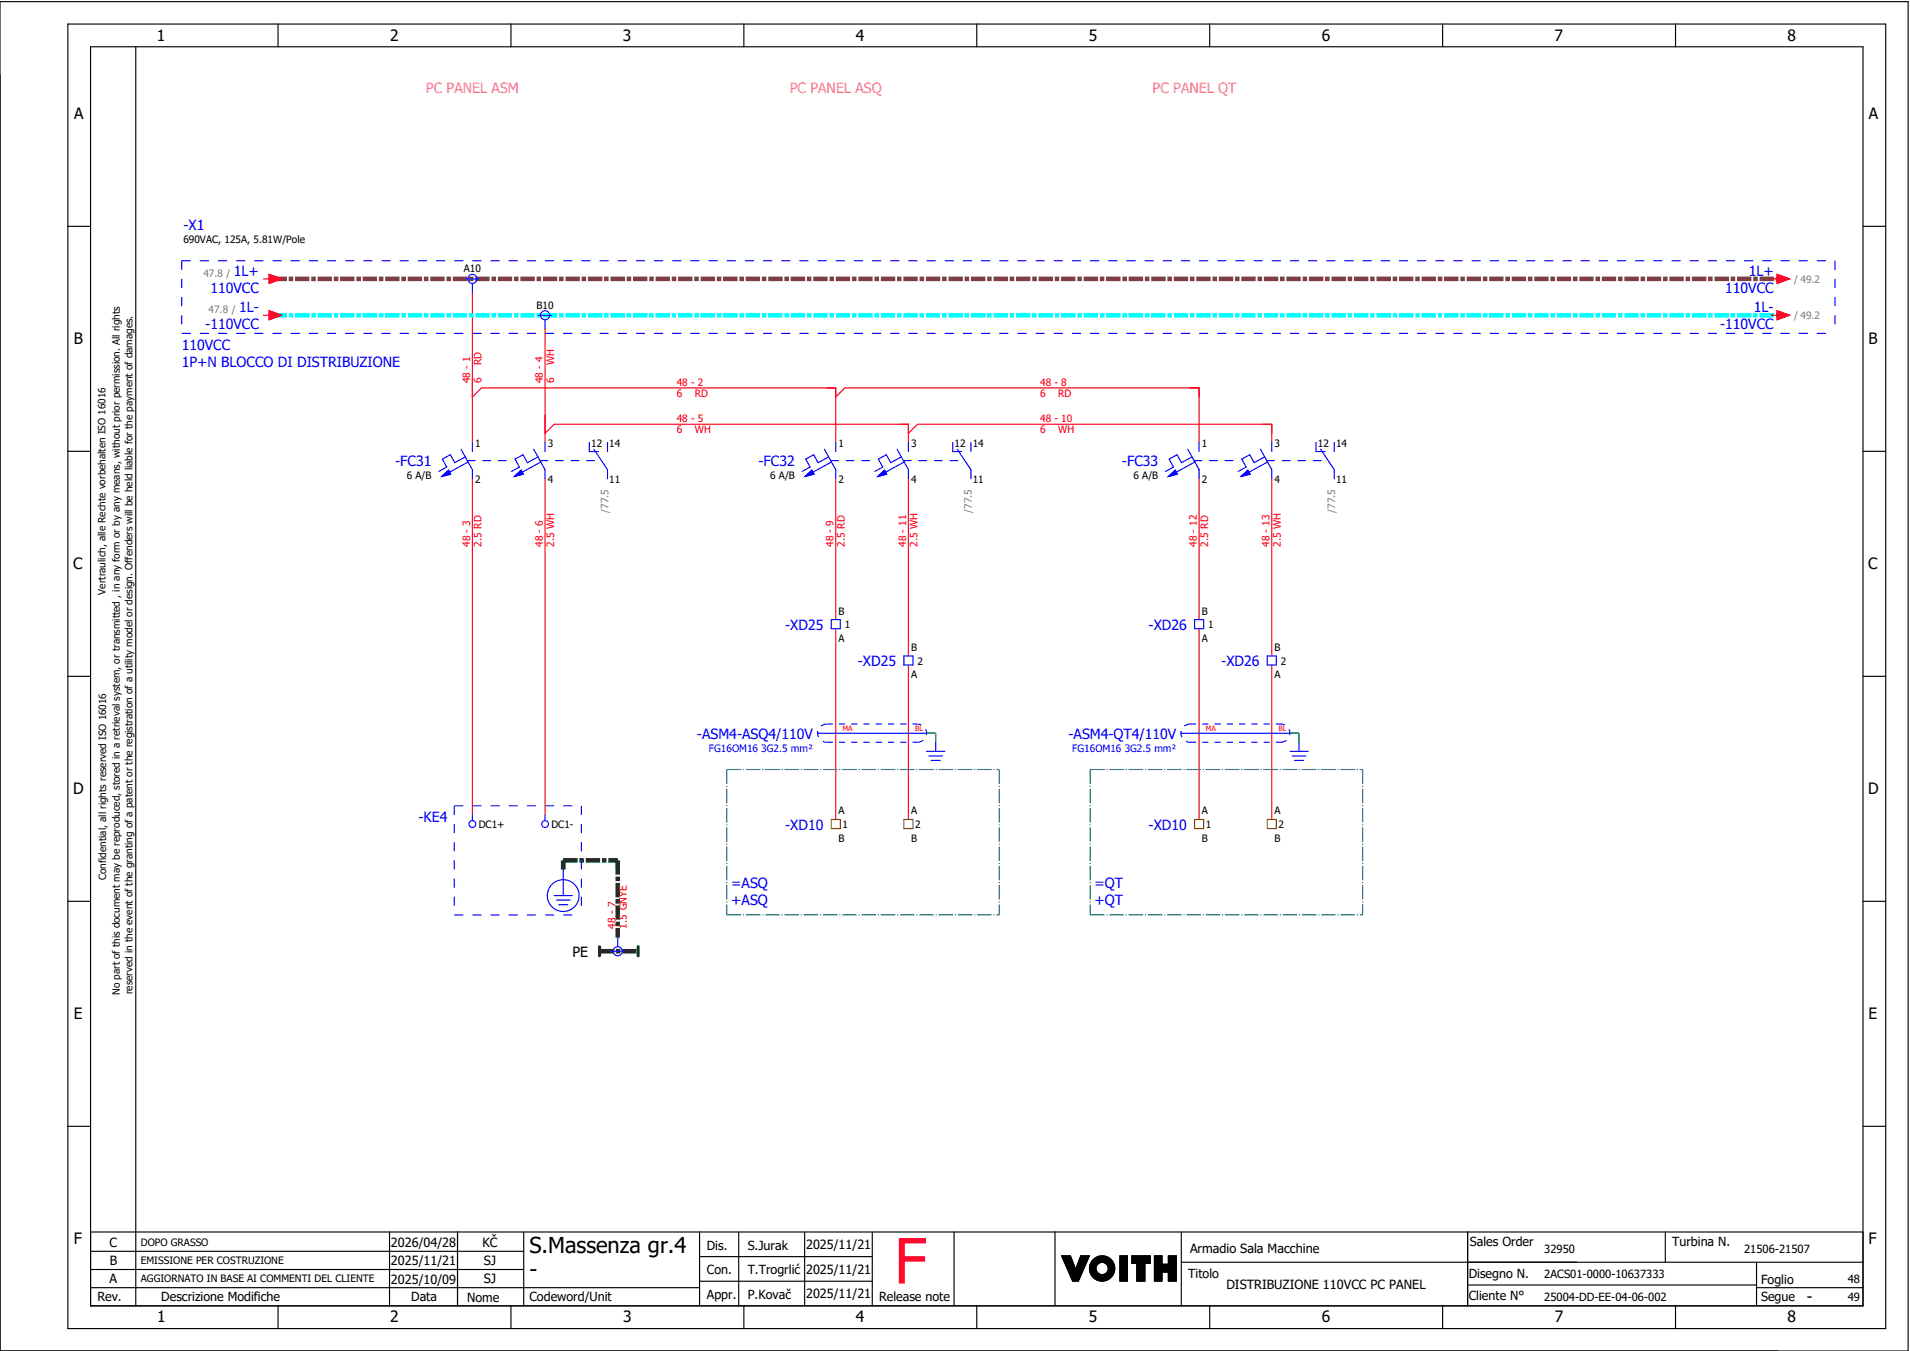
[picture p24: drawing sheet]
<svg xmlns="http://www.w3.org/2000/svg" width="421mm" height="297mm" viewBox="0 0 421 297" stroke-linecap="round" stroke-linejoin="round" font-family="sans-serif">
<defs><g id="words">
<text font-size="13.8" fill="#f00" x="196.9" y="282.5">F</text>
<g font-size="4.8">
<text x="116.6" y="275.8">S.Massenza gr.4</text>
<text x="116.6" y="281.1">-</text>
</g>
<g font-size="3.4">
<text x="34.5" y="9">1</text>
<text x="85.9" y="9">2</text>
<text x="137.1" y="9">3</text>
<text x="188.4" y="9">4</text>
<text x="239.7" y="9">5</text>
<text x="291" y="9">6</text>
<text x="342.3" y="9">7</text>
<text x="393.5" y="9">8</text>
<text x="16.3" y="26.2">A</text>
<text x="411.5" y="26.2">A</text>
<text x="16.2" y="75.8">B</text>
<text x="411.4" y="75.8">B</text>
<text x="16.1" y="125.3">C</text>
<text x="411.3" y="125.3">C</text>
<text x="16.1" y="174.8">D</text>
<text x="411.3" y="174.8">D</text>
<text x="16.2" y="224.4">E</text>
<text x="411.4" y="224.4">E</text>
<text x="16.2" y="273.9">F</text>
<text x="411.4" y="273.9">F</text>
<text x="397.8" y="286.6">-</text>
<text x="34.6" y="291">1</text>
<text x="85.9" y="291">2</text>
<text x="137.2" y="291">3</text>
<text x="188.4" y="291">4</text>
<text x="239.7" y="291">5</text>
<text x="291" y="291">6</text>
<text x="342.3" y="291">7</text>
<text x="393.6" y="291">8</text>
</g>
<g font-size="3.1" fill="#f0f">
<text x="93.8" y="20.5">PC PANEL ASM</text>
<text x="173.9" y="20.5">PC PANEL ASQ</text>
<text x="253.8" y="20.5">PC PANEL QT</text>
</g>
<g font-size="3.1" fill="#00f">
<text x="40.4" y="50.6">-X1</text>
<text x="46.3" y="64.5">110VCC</text>
<text x="51.5" y="60.8">1L+</text>
<text x="379.8" y="64.5">110VCC</text>
<text x="385" y="60.8">1L+</text>
<text x="52.6" y="68.8">1L-</text>
<text x="386.1" y="68.8">1L-</text>
<text x="40" y="77">110VCC</text>
<text x="45.2" y="72.5">-110VCC</text>
<text x="378.7" y="72.5">-110VCC</text>
<text x="40" y="80.8">1P+N BLOCCO DI DISTRIBUZIONE</text>
<text x="87" y="102.6">-FC31</text>
<text x="167" y="102.6">-FC32</text>
<text x="247" y="102.6">-FC33</text>
<text x="172.9" y="138.6">-XD25</text>
<text x="252.9" y="138.6">-XD26</text>
<text x="188.9" y="146.6">-XD25</text>
<text x="268.9" y="146.6">-XD26</text>
<text x="153.5" y="162.6">-ASM4-ASQ4/110V</text>
<text x="235.2" y="162.6">-ASM4-QT4/110V</text>
<text x="92.1" y="181">-KE4</text>
<text x="172.9" y="182.6">-XD10</text>
<text x="252.9" y="182.6">-XD10</text>
<text x="161" y="195.5">=ASQ</text>
<text x="241" y="195.5">=QT</text>
<text x="161" y="199.3">+ASQ</text>
<text x="241" y="199.3">+QT</text>
</g>
<text font-size="3.1" x="126" y="210.6">PE</text>
<g font-size="2.8">
<text x="24.1" y="274.4">C</text>
<text x="86.1" y="274.4">2026/04/28</text>
<text x="106.2" y="274.4">KČ</text>
<text x="155.6" y="275.1">Dis.</text>
<text x="164.6" y="275.1">S.Jurak</text>
<text x="177.5" y="275">2025/11/21</text>
<text x="262" y="275.8">Armadio Sala Macchine</text>
<text x="323.6" y="274.3">Sales Order</text>
<text x="368.1" y="274.2">Turbina N.</text>
<text x="24.2" y="278.6">B</text>
<text x="86.1" y="278.6">2025/11/21</text>
<text x="106.5" y="278.6">SJ</text>
<text x="155.6" y="280.5">Con.</text>
<text x="164.6" y="280.5">T.Trogrlić</text>
<text x="177.5" y="280.4">2025/11/21</text>
<text x="261.6" y="281.3">Titolo</text>
<text x="323.4" y="281.2">Disegno N.</text>
<text x="21.4" y="286.5">Rev.</text>
<text x="24.1" y="282.5">A</text>
<text x="35.5" y="286.4">Descrizione Modifiche</text>
<text x="86.1" y="282.6">2025/10/09</text>
<text x="90.5" y="286.5">Data</text>
<text x="102.8" y="286.5">Nome</text>
<text x="106.5" y="282.5">SJ</text>
<text x="116.6" y="286.3">Codeword/Unit</text>
<text x="155.6" y="286">Appr.</text>
<text x="164.6" y="285.9">P.Kovač</text>
<text x="177.5" y="285.8">2025/11/21</text>
<text x="193.5" y="286.5">Release note</text>
<text x="270" y="283.8">DISTRIBUZIONE 110VCC PC PANEL</text>
<text x="323.4" y="286.2">Cliente N°</text>
<text x="387.7" y="286.5">Segue</text>
<text x="387.7" y="282.6">Foglio</text>
</g>
<g font-size="2.5">
<text x="340" y="275.9">32950</text>
<text x="384" y="275.9">21506-21507</text>
<text x="340" y="281.4">2ACS01-0000-10637333</text>
<text x="340" y="286.4">25004-DD-EE-04-06-002</text>
<text x="406.8" y="282.4">48</text>
<text x="406.8" y="286.4">49</text>
</g>
<g font-size="2.2">
<text x="40.4" y="53.5">690VAC, 125A, 5.81W/Pole</text>
<text x="102.1" y="59.9">A10</text>
<text x="118.1" y="67.9">B10</text>
<text x="104.6" y="98.3">1</text>
<text x="120.6" y="98.3">3</text>
<text x="130.1" y="98.3">12</text>
<text x="134.2" y="98.3">14</text>
<text x="184.6" y="98.3">1</text>
<text x="200.6" y="98.3">3</text>
<text x="210.2" y="98.3">12</text>
<text x="214.1" y="98.3">14</text>
<text x="264.6" y="98.3">1</text>
<text x="280.6" y="98.3">3</text>
<text x="290.1" y="98.3">12</text>
<text x="294.1" y="98.3">14</text>
<text x="89.6" y="105.5">6 A/B</text>
<text x="104.6" y="106.2">2</text>
<text x="120.6" y="106.2">4</text>
<text x="134.2" y="106.2">11</text>
<text x="169.6" y="105.5">6 A/B</text>
<text x="184.6" y="106.2">2</text>
<text x="200.6" y="106.2">4</text>
<text x="214.1" y="106.2">11</text>
<text x="249.6" y="105.5">6 A/B</text>
<text x="264.6" y="106.2">2</text>
<text x="280.6" y="106.2">4</text>
<text x="294.1" y="106.2">11</text>
<text x="23.2" y="130.9" transform="rotate(-90 23.2 130.9)">Vertraulich, alle Rechte vorbehalten ISO 16016</text>
<text x="184.6" y="135.3">B</text>
<text x="264.6" y="135.3">B</text>
<text x="184.6" y="141.2">A</text>
<text x="186" y="138.3">1</text>
<text x="200.6" y="143.3">B</text>
<text x="264.6" y="141.2">A</text>
<text x="266" y="138.3">1</text>
<text x="280.6" y="143.3">B</text>
<text x="200.6" y="149.2">A</text>
<text x="202" y="146.3">2</text>
<text x="280.6" y="149.2">A</text>
<text x="282" y="146.3">2</text>
<text x="184.6" y="179.2">A</text>
<text x="200.6" y="179.2">A</text>
<text x="264.6" y="179.2">A</text>
<text x="280.6" y="179.2">A</text>
<text x="105.4" y="182.3">DC1+</text>
<text x="121.4" y="182.3">DC1-</text>
<text x="184.6" y="185.4">B</text>
<text x="185.5" y="182.3">1</text>
<text x="200.6" y="185.4">B</text>
<text x="201.5" y="182.3">2</text>
<text x="264.6" y="185.4">B</text>
<text x="265.5" y="182.3">1</text>
<text x="280.6" y="185.4">B</text>
<text x="281.5" y="182.3">2</text>
<text x="23.4" y="193.7" transform="rotate(-90 23.4 193.7)">Confidential, all rights reserved ISO 16016</text>
<text x="26.4" y="219" transform="rotate(-90 26.4 219)">No part of this document may be reproduced, stored in a retrieval system, or transmitted , in any form or by any means, without prior permission. All rights</text>
<text x="29.2" y="218.9" transform="rotate(-90 29.2 218.9)">reserved in the event of the granting of a patent or the registration of a utility model or design. Offenders will be held liable for the payment of damages.</text>
<text x="31" y="274.2">DOPO GRASSO</text>
<text x="31" y="278.3">EMISSIONE PER COSTRUZIONE</text>
<text x="31" y="282.3">AGGIORNATO IN BASE AI COMMENTI DEL CLIENTE</text>
</g>
<g font-size="2.2" fill="#7ca552">
<text x="44.8" y="60.9">47.8 /</text>
<text x="395" y="62.3">/ 49.2</text>
<text x="45.9" y="68.9">47.8 /</text>
<text x="395" y="70.3">/ 49.2</text>
<text x="133.9" y="112.9" transform="rotate(-90 133.9 112.9)">/77.5</text>
<text x="213.9" y="112.9" transform="rotate(-90 213.9 112.9)">/77.5</text>
<text x="293.9" y="112.9" transform="rotate(-90 293.9 112.9)">/77.5</text>
</g>
<g font-size="2.2" fill="#f00">
<text x="106" y="80.4" transform="rotate(-90 106 80.4)">RD</text>
<text x="122" y="80.4" transform="rotate(-90 122 80.4)">WH</text>
<text x="103.5" y="84.4" transform="rotate(-90 103.5 84.4)">48 - 1</text>
<text x="106" y="84.4" transform="rotate(-90 106 84.4)">6</text>
<text x="119.5" y="84.4" transform="rotate(-90 119.5 84.4)">48 - 4</text>
<text x="122" y="84.4" transform="rotate(-90 122 84.4)">6</text>
<text x="149" y="84.9">48 - 2</text>
<text x="149" y="87.4">6</text>
<text x="153" y="87.4">RD</text>
<text x="229" y="84.9">48 - 8</text>
<text x="229" y="87.4">6</text>
<text x="233" y="87.4">RD</text>
<text x="149" y="92.9">48 - 5</text>
<text x="149" y="95.4">6</text>
<text x="153" y="95.4">WH</text>
<text x="229" y="92.9">48 - 10</text>
<text x="229" y="95.4">6</text>
<text x="233" y="95.4">WH</text>
<text x="103.5" y="120.4" transform="rotate(-90 103.5 120.4)">48 - 3</text>
<text x="106" y="120.4" transform="rotate(-90 106 120.4)">2.5 RD</text>
<text x="119.5" y="120.4" transform="rotate(-90 119.5 120.4)">48 - 6</text>
<text x="122" y="120.4" transform="rotate(-90 122 120.4)">2.5 WH</text>
<text x="183.5" y="120.4" transform="rotate(-90 183.5 120.4)">48 - 9</text>
<text x="186" y="120.4" transform="rotate(-90 186 120.4)">2.5 RD</text>
<text x="199.5" y="120.4" transform="rotate(-90 199.5 120.4)">48 - 11</text>
<text x="202" y="120.4" transform="rotate(-90 202 120.4)">2.5 WH</text>
<text x="263.5" y="120.4" transform="rotate(-90 263.5 120.4)">48 - 12</text>
<text x="266" y="120.4" transform="rotate(-90 266 120.4)">2.5 RD</text>
<text x="279.5" y="120.4" transform="rotate(-90 279.5 120.4)">48 - 13</text>
<text x="282" y="120.4" transform="rotate(-90 282 120.4)">2.5 WH</text>
<text x="135.5" y="204.4" transform="rotate(-90 135.5 204.4)">48 - 7</text>
<text x="138" y="204.4" transform="rotate(-90 138 204.4)">1.5 GNYE</text>
</g>
<g font-size="2.2" fill="#00f">
<text x="156.1" y="165.5">FG16OM16 3G2.5 mm²</text>
<text x="236.1" y="165.5">FG16OM16 3G2.5 mm²</text>
</g>
<g font-size="1.6" fill="#f00">
<text x="185.5" y="160.9">MA</text>
<text x="201.5" y="160.9">BL</text>
<text x="265.5" y="160.9">MA</text>
<text x="281.5" y="160.9">BL</text>
</g>
</g></defs>
<g fill="none" stroke="#000" stroke-width=".25">
<path d="M0 .4h420.1v297h-420.1zM14.9 5.3h400.3v287.2h-400.3zM19.9 10.3h390.3v277.2h-390.3zM29.9 10.4v277.1M61.2 5.3v5M112.5 5.3v5M163.8 5.3v5M215.1 5.3v5M266.3 5.3v5M317.6 5.3v5M368.9 5.3v5M14.9 49.8h5"/>
<path d="M410.2 49.8h5M14.9 99.3h5M410.2 99.3h5M14.9 148.9h5M410.2 148.9h5M14.9 198.4h5M410.2 198.4h5M14.9 247.9h5M410.2 247.9h5M19.9 271.2h390.3M19.9 279.5h95.4M19.9 275.4h95.4"/>
<path d="M85.8 271.2v16.3M100.7 271.2v16.3M115.3 271.2v16.3M154 271.2v16.3M154 276.6h38M162.6 271.2v16.3M177.2 271.2v16.3M192 271.2v16.3M210.1 271.2v16.3M232.3 271.1v16.3M233.7 276.4h2M233.7 276.4l2.5 5.6"/>
<path d="M233.8 276.4l-.1 .1M233.9 276.4l-.1 .2M234.1 276.4l-.3 .3M234.2 276.4l-.3 .4M234.4 276.4l-.5 .5M234.5 276.4l-.5 .6M234.7 276.4l-.7 .7M234.8 276.4l-.7 .8M235 276.4l-.9 .9M235.1 276.4l-.9 1M235.3 276.4l-1.1 1.1M235.4 276.4l-1.2 1.2"/>
<path d="M235.6 276.4l-1.3 1.3M235.7 276.4l1.1 3 1.1-3h1.9l-2.4 5.6h-1.2M235.7 276.5l-1.4 1.3M235.7 276.6l-1.3 1.3M235.8 276.7l-1.4 1.3M235.8 276.8l-1.3 1.3M235.9 276.9l-1.4 1.4M235.9 277l-1.3 1.4M235.9 277.1l-1.3 1.4M236 277.3l-1.3 1.3M236 277.4l-1.3 1.3M236.1 277.5l-1.3 1.3"/>
<path d="M236.1 277.6l-1.3 1.3M236.1 277.7l-1.3 1.3M236.2 277.8l-1.3 1.3M236.2 277.9l-1.3 1.3M236.3 278l-1.3 1.3M236.3 278.1l-1.3 1.3M236.3 278.2l-1.2 1.3M236.4 278.3l-1.3 1.3M236.4 278.4l-1.2 1.3M236.5 278.6l-1.3 1.2M236.5 278.7l-1.2 1.2M236.6 278.8l-1.3 1.2"/>
<path d="M236.6 278.9l-1.3 1.2M236.6 279l-1.2 1.2M236.7 279.1l-1.3 1.2M236.7 279.2l-1.2 1.3M236.8 279.3l-1.3 1.3M238 276.4l-.1 .1M238.1 276.4l-.3 .4M238.3 276.4l-.6 .6M238.4 279.8l-2.2 2.2M238.4 276.4l-.8 .8M238.5 279.5l-2.4 2.4M238.6 276.4l-1.1 1.1"/>
<path d="M238.6 279.3l-2.5 2.5M238.7 279l-2.7 2.7M238.7 276.4l-1.2 1.3M238.8 278.7l-2.8 2.9M238.9 276.4l-1.5 1.6M239 278.5l-3.1 3M239 276.4l-1.7 1.8M239.1 278.2l-3.2 3.2M239.2 276.4l-2 2.1M239.2 277.9l-3.4 3.4M239.3 277.7l-3.5 3.5M239.3 276.4l-2.2 2.3"/>
<path d="M239.4 277.4l-3.6 3.7M239.5 276.4l-2.5 2.5M239.5 277.1l-3.8 3.9M239.6 276.4l-2.7 2.8M239.7 276.9l-4 4M239.8 276.6l-4.2 4.2M239.8 276.4l-4.2 4.3M241.1 276.9l-.8 .8M241.3 279.3l-1.2 1.1M241.3 279.1l-1.2 1.2M241.3 279.4l-1.1 1.1M241.3 278.9l-1.3 1.3"/>
<path d="M241.3 279.5l-1.1 1.1M241.4 279.7l-1.1 1M241.4 278.7l-1.4 1.4M241.4 279.8l-1 1M241.4 276.7l-1.3 1.3M241.5 279.9l-1.1 1M241.5 280l-1 1M241.7 276.6l-1.7 1.7M241.9 276.5l-1.9 2M242.1 276.5l-2.2 2.2M242.3 276.5l-2.4 2.4M242.5 276.4l-2.6 2.6"/>
<path d="M242.6 276.4l-2.7 2.8M242.8 276.4l-2.9 3M242.9 276.5l-3 3M243 276.5l-3.1 3.1M243.2 276.5l-3.3 3.3M243.3 276.5l-3.4 3.4M243.4 276.6l-3.4 3.4M243.5 276.6l-1.4 1.4M243.6 276.6l-1.3 1.3M243.7 276.7l-1.2 1.2M243.9 276.7l-1.2 1.2M244 276.8l-1.2 1.1"/>
<path d="M244 276.8l-1.1 1.1M244.1 276.9l-1 1.1M244.2 276.9l-1 1.1M244.3 277l-1 1M244.4 277.1l-1 1M244.5 277.1l-1 1.1M244.6 277.2l-1.1 1M244.6 277.3l-1 1M244.7 277.4l-1 1M244.8 277.4l-1 1.1M244.8 277.5l-1 1.1M244.9 277.6l-1 1.1"/>
<path d="M245 277.7l-1.1 1.1M245 277.8l-1.1 1.1M245.1 277.9l-1.1 1.1M245.1 278l-1.1 1.1M245.2 278.1l-1.2 1.2M245.2 278.2l-1.2 1.3M245.3 278.3l-1.4 1.4M245.3 278.4l-1.5 1.5M245.3 278.5l-3.4 3.4M245.4 279.9l-2.1 2M245.4 278.7l-3.3 3.3M245.4 279.7l-2.3 2.3"/>
<path d="M245.4 278.8l-3.2 3.2M245.4 278.9l-3.1 3.1M245.4 279.5l-2.5 2.5M245.4 279.1l-2.9 2.9M245.4 279.4l-2.6 2.6M245.4 279.2l-2.8 2.8M246.6 276.4h1.6v5.6h-1.6zM246.6 276.4v.1M246.8 276.4l-.2 .3M246.9 276.4l-.3 .4M247.1 276.4l-.5 .6M247.2 276.4l-.6 .7"/>
<path d="M247.4 276.4l-.8 .9M247.5 276.4l-.9 1M247.7 276.4l-1.1 1.2M247.8 276.4l-1.2 1.3M248 276.4l-1.4 1.5M248.1 276.4l-1.5 1.6M248.2 280l-1.6 1.6M248.2 279.8l-1.6 1.7M248.2 279.7l-1.6 1.6M248.2 279.5l-1.6 1.7M248.2 279.4l-1.6 1.6M248.2 279.2l-1.6 1.7"/>
<path d="M248.2 277.4l-1.6 1.7M248.2 277.3l-1.6 1.6M248.2 277.1l-1.6 1.7M248.2 277l-1.6 1.6M248.2 276.8l-1.6 1.7M248.2 276.7l-1.6 1.6M248.2 276.5l-1.6 1.7M248.2 278l-1.6 1.7M248.2 277.9l-1.6 1.6M248.2 277.7l-1.6 1.7M248.2 277.6l-1.6 1.6M248.2 279.1l-1.6 1.6"/>
<path d="M248.2 278.9l-1.6 1.7M248.2 278.8l-1.6 1.6M248.2 278.6l-1.6 1.7M248.2 278.5l-1.6 1.6M248.2 278.3l-1.6 1.7M248.2 278.2l-1.6 1.6M249.2 276.4v.1M249.4 276.4l-.2 .2M249.5 276.4l-.3 .4M249.7 276.4l-.5 .5M249.8 276.4l-.6 .7M250 276.4l-.8 .8"/>
<path d="M250.1 276.4l-.9 1M250.3 278.1h-1.1v-1.7h4v1.7h-1.1v3.9h-1.8M250.3 278.1v3.9M250.3 276.4l-1.1 1.2M250.4 276.4l-1.2 1.3M250.6 276.4l-1.4 1.5M250.7 276.4l-1.5 1.6M250.9 276.4l-1.7 1.7M251 276.4l-1.6 1.7M251.2 276.4l-1.7 1.7M251.3 276.4l-1.6 1.7M251.5 276.4l-1.7 1.7"/>
<path d="M251.6 276.4l-1.6 1.7M251.8 276.4l-1.7 1.7M251.9 276.4l-1.6 1.7M252.1 279.9l-1.8 1.8M252.1 278.6l-1.8 1.8M252.1 278.4l-1.8 1.8M252.1 278.3l-1.8 1.8M252.1 279.2l-1.8 1.8M252.1 279l-1.8 1.8M252.1 278.9l-1.8 1.8M252.1 278.7l-1.8 1.8M252.1 279.3l-1.8 1.8"/>
<path d="M252.1 279.8l-1.8 1.8M252.1 279.6l-1.8 1.8M252.1 279.5l-1.8 1.8M252.1 276.4l-1.8 1.9M252.2 276.4l-1.9 2M252.4 276.4l-2.1 2.2M252.5 276.4l-2.2 2.3M252.7 276.4l-2.4 2.5M252.8 276.4l-2.5 2.6M253 276.4l-2.7 2.8M253.1 276.4l-2.8 2.9M253.2 277.4l-.7 .7"/>
<path d="M253.2 276.7l-2.9 2.9M253.2 276.5l-2.9 3M253.2 277.3l-.8 .8M253.2 277.1l-1 1M253.2 277l-2.9 2.9M253.2 276.8l-2.9 3M253.2 278l-.1 .1M253.2 277.9l-.2 .2M253.2 277.7l-.4 .4M253.2 277.6l-.5 .5M254.2 276.4v5.6M254.2 276.4h1.6"/>
<path d="M254.2 276.4v.1M254.3 276.4l-.1 .2M254.5 276.4l-.3 .4M254.6 276.4l-.4 .5M254.8 276.4l-.6 .7M254.9 276.4l-.7 .8M255.1 276.4l-.9 1M255.2 276.4l-1 1.1M255.4 276.4l-1.2 1.3M255.5 276.4l-1.3 1.4M255.7 276.4l-1.5 1.6M255.8 277.5l-1.6 1.7"/>
<path d="M255.8 277.4l-1.6 1.6M255.8 277.2l-1.6 1.7M255.8 277.1l-1.6 1.6M255.8 276.9l-1.6 1.7M255.8 276.8l-1.6 1.6M255.8 276.6l-1.6 1.7M255.8 276.5l-1.6 1.6M255.8 276.4v1.9M255.8 278l-1.6 1.6M255.8 277.8l-1.6 1.7M255.8 277.7l-1.6 1.6M255.8 278.3l-1.6 1.6"/>
<path d="M255.8 278.1l-1.6 1.7M255.9 278.3l-1.7 1.8M256.1 278.3l-1.9 1.9M256.2 278.3l-2 2.1M256.4 278.3l-2.2 2.2M256.5 278.3l-2.3 2.4M256.7 278.3l-2.5 2.5M256.8 278.3l-2.6 2.7M257 278.3l-2.8 2.8M257.1 278.3l-2.9 3M257.3 276.4l-.1 .2M257.5 276.4l-.3 .3"/>
<path d="M257.6 276.4l-.4 .5M257.8 276.4l-.6 .6M257.9 276.4l-.7 .8M258.1 276.4l-.9 .9M258.2 276.4l-1 1.1M258.4 276.4l-1.2 1.2M258.5 276.4l-1.3 1.4M258.7 276.4l-1.5 1.5M258.8 276.4l-1.6 1.7M259 276.4h-1.8v1.9h-1.4M259 276.4v5.6h-1.8v-2M259 276.5l-1.8 1.7"/>
<path d="M259 277.5l-2.5 2.5M259 277.4l-2.7 2.6M259 277.1l-3 2.9M259 276.9l-3.1 3.1M259 277.2l-2.8 2.8M259 276.8l-4.8 4.8M259 276.6l-4.8 4.8M259 279l-1.8 1.8M259 278.9l-1.8 1.7M259 278.7l-1.8 1.8M259 278.6l-1.8 1.7M259 278.4l-1.8 1.8"/>
<path d="M259 278.3l-1.8 1.7M259 278.1l-1.9 1.9M259 278l-2.1 2M259 277.8l-2.2 2.2M259 277.7l-2.4 2.3M259 279.3l-1.8 1.8M259 279.2l-1.8 1.7M259 279.9l-1.8 1.8M259 279.8l-1.8 1.7M259 279.6l-1.8 1.8M259 279.5l-1.8 1.7M260.1 271.2v16.3"/>
<path d="M260.1 277.9h150.1M323.1 271.2v16.3M366.6 271.2v6.7M386.7 277.9v9.6M19.9 283.5h134.1M61.2 287.5v5M112.5 287.5v5M154 282h38M163.8 287.5v5M215.1 287.5v5M237.5 281.9l-.1 .1M237.6 281.7l-.4 .3"/>
<path d="M237.7 281.4l-.6 .6M237.8 281.1l-.9 .9M237.9 280.9l-1.1 1.1M238 280.6l-1.4 1.4M238.2 280.3l-1.7 1.7M238.3 280.1l-2 1.9M241.6 280l-1 1.1M241.6 280.1l-1 1M241.7 280.2l-1 1M241.8 280.3l-1 1M241.9 280.3l-1 1.1M242 280.4l-1.1 1"/>
<path d="M242.1 280.4l-1.1 1.1M242.2 280.5l-1.1 1.1M242.3 280.5l-1.1 1.1M242.4 280.6l-1.1 1.1M242.6 280.6l-1.2 1.1M242.7 280.6l-1.2 1.2M242.9 280.6l-1.3 1.2M243.1 280.5l-1.4 1.4M243.3 280.4l-1.5 1.5M245.1 280.6l-1.1 1M245.2 280.3l-1.5 1.5M245.3 280.1l-1.8 1.8"/>
<path d="M248.2 281.6l-.4 .4M248.2 281.5l-.5 .5M248.2 281.9l-.1 .1M248.2 281.8l-.2 .2M248.2 281.3l-.7 .7M248.2 281.2l-.8 .8M248.2 281l-1 1M248.2 280.9l-1.1 1.1M248.2 280.7l-1.3 1.3M248.2 280.6l-1.4 1.4M248.2 280.4l-1.6 1.6M248.2 280.3l-1.6 1.6"/>
<path d="M248.2 280.1l-1.6 1.7M252.1 281.3l-.8 .7M252.1 281.1l-.9 .9M252.1 281l-1.1 1M252.1 280.8l-1.2 1.2M252.1 280.7l-1.4 1.3M252.1 280.5l-1.5 1.5M252.1 280.4l-1.7 1.6M252.1 280.2l-1.8 1.8M252.1 280.1l-1.8 1.8M252.1 281.7l-.3 .3M252.1 281.6l-.5 .4"/>
<path d="M252.1 281.4l-.6 .6M252.1 281.9l-.2 .1M255.8 280v2h-1.6M255.8 280.7l-1.3 1.3M255.8 280.5l-1.5 1.5M255.8 280.1l-1.6 1.6M255.8 280.4l-1.6 1.6M255.8 280h1.4M255.8 281.9l-.1 .1M255.8 281.7l-.3 .3M255.8 281.6l-.4 .4M255.8 281.4l-.6 .6"/>
<path d="M255.8 281.3l-.7 .7M255.8 281.1l-.9 .9M255.8 281l-1 1M255.8 280.8l-1.2 1.2M255.8 280.2l-1.6 1.7M259 281.9l-.2 .1M259 281.7l-.3 .3M259 281.6l-.5 .4M259 281.4l-.6 .6M259 281.3l-.8 .7M259 281.1l-.9 .9M259 281l-1.1 1"/>
<path d="M259 280.8l-1.2 1.2M259 280.7l-1.4 1.3M259 280.5l-1.5 1.5M259 280.4l-1.7 1.6M259 280.2l-1.8 1.8M259 280.1l-1.8 1.7M266.3 287.5v5M317.6 287.5v5M323.1 282.9h63.6M368.9 287.5v5M386.7 283.5h23.5"/>
<circle cx="242.6" cy="279.2" r="1.35"/>
<circle cx="242.6" cy="279.2" r="2.79"/>
</g>
<g fill="none" stroke="#f00" stroke-width=".25">
<path d="M58 61.4h1.3M58 69.4h1.3M59.3 60.4l2.7 1-2.7 1zM59.3 68.4l2.7 1-2.7 1zM104 64.4v33M120 72.4v25M390 61.4h1.3M390 69.4h1.3M391.3 60.4l2.7 1-2.7 1zM391.3 68.4l2.7 1-2.7 1zM104 87.4l2-2h78v12M120 95.4l2-2h78v4"/>
<path d="M184 87.4l2-2h78v12M200 95.4l2-2h78v4M104 105.4v74M120 105.4v74M184 105.4v31M200 105.4v39M264 105.4v31M280 105.4v39M184 138.4v42M264 138.4v42M200 146.4v34M280 146.4v34"/>
</g>
<path d="M124 189.4h12M124 189.4v2M124 189.4h2M134 189.4h2M136 189.4v17M136 189.4v2M132 209.4h8.5" fill="none" stroke="#008000" stroke-width="1" stroke-dasharray="3.2 .4 1 .4" stroke-linecap="butt"/>
<path d="M204 161.4h2M206 161.4v2M284 161.4h2M286 161.4v2" fill="none" stroke="#00be00" stroke-width=".25" stroke-dasharray="3.2 .4 1 .4" stroke-linecap="butt"/>
<path d="M60 61.4h332" fill="none" stroke="#7f3f3f" stroke-width="1" stroke-dasharray="3.2 .4 1 .4" stroke-linecap="butt"/>
<path d="M60 69.4h332" fill="none" stroke="#0ff" stroke-width="1" stroke-dasharray="3.2 .4 1 .4" stroke-linecap="butt"/>
<path d="M132 208.4v2M140.5 208.4v2" fill="none" stroke="#008000" stroke-width=".7"/>
<g fill="none" stroke="#00f" stroke-width=".25">
<path d="M102.5 61.4h3M104 62.4v2M118.5 69.4h3M120 70.4v2M101.5 98.9l2.5 4.5v2M104 97.4v2M117.5 98.9l2.5 4.5v2M120 97.4v2M129.7 97.4v2h2.1M130.8 98.9l3 4.5v2M133.8 97.4v2M181.5 98.9l2.5 4.5v2"/>
<path d="M184 97.4v2M197.5 98.9l2.5 4.5v2M200 97.4v2M209.8 97.4v2h1.9M210.8 98.9l3 4.5v2M213.8 97.4v2M261.5 98.9l2.5 4.5v2M264 97.4v2M277.5 98.9l2.5 4.5v2M280 97.4v2M289.8 97.4v2h2M290.7 98.9l3.1 4.5v2"/>
<path d="M293.7 97.4v2M97.2 104.9l1.5-1.4 .5 .9zM102.4 100.6l-2.3 1.3-1-1.8-1.7 1 1 1.7-1.8 1M102.9 101.4h1.7M103.1 101.7l-4.1 2.2M106.3 101.4h1.7M109.7 101.4h1.7M113.2 104.9l1.5-1.4 .5 .9zM118.4 100.6l-2.3 1.3-1-1.8-1.7 1 1 1.7-1.8 1M118.9 101.4h1.7M119.1 101.7l-4.1 2.2M122.3 101.4h1.7"/>
<path d="M125.7 101.4h1.7M129.2 101.4h1.7M177.2 104.9l1.5-1.4 .5 .9zM182.4 100.6l-2.3 1.3-1-1.8-1.7 1 1 1.7-1.8 1M182.9 101.4h1.7M183.1 101.7l-4.1 2.2M186.3 101.4h1.7M189.7 101.4h1.7M193.2 104.9l1.5-1.4 .5 .9zM198.4 100.6l-2.3 1.3-1-1.8-1.7 1 1 1.7-1.8 1M198.9 101.4h1.7M199.1 101.7l-4.1 2.2"/>
<path d="M202.3 101.4h1.7M205.7 101.4h1.7M209.2 101.4h1.7M257.2 104.9l1.5-1.4 .5 .9zM262.4 100.6l-2.3 1.3-1-1.8-1.7 1 1 1.7-1.8 1M262.9 101.4h1.7M263.1 101.7l-4.1 2.2M266.3 101.4h1.7M269.7 101.4h1.7M273.2 104.9l1.5-1.4 .5 .9zM278.4 100.6l-2.3 1.3-1-1.8-1.7 1 1 1.7-1.8 1M278.9 101.4h1.7"/>
<path d="M279.1 101.7l-4.1 2.2M282.3 101.4h1.7M285.7 101.4h1.7M289.2 101.4h1.7M183 136.4h2v2h-2zM263 136.4h2v2h-2zM199 144.4h2v2h-2zM279 144.4h2v2h-2zM104 179.4v1.2M120 179.4v1.2M180 161.4h24M204 165.4h4"/>
<path d="M204.5 166.4h3M205 167.4h2M206 163.4v2M260 161.4h24M284 165.4h4M284.5 166.4h3M285 167.4h2M286 163.4v2M122 197.1h4M122.5 198.1h3M123 199.1h2M124 191.4v5.7"/>
<path d="M134.5 209.4h3M136 206.4v2"/>
<circle cx="104" cy="61.4" r="1"/>
<circle cx="120" cy="69.4" r="1"/>
<circle cx="104" cy="181.4" r=".75"/>
<circle cx="120" cy="181.4" r=".75"/>
<circle cx="124" cy="197.1" r="3.5"/>
<circle cx="136" cy="209.4" r="1"/>
</g>
<g fill="#00f" stroke="#00f" stroke-width=".22">
<path d="M113.2 104.9l1.5-1.4 .5 .9z"/>
<path d="M97.2 104.9l1.5-1.4 .5 .9z"/>
<path d="M273.2 104.9l1.5-1.4 .5 .9z"/>
<path d="M257.2 104.9l1.5-1.4 .5 .9z"/>
<path d="M193.2 104.9l1.5-1.4 .5 .9z"/>
<path d="M177.2 104.9l1.5-1.4 .5 .9z"/>
</g>
<path d="M160 169.4h60M160 169.4v32M220 169.4v32M240 169.4h60M240 169.4v32M300 169.4v32M160 201.4h60M240 201.4h60" fill="none" stroke="#007f7f" stroke-width=".25" stroke-dasharray="3.2 .4 .3 .4" stroke-linecap="butt"/>
<path d="M40 57.4h364M40 57.4v16M404 57.4v16M40 73.4h364M100 177.4h28M100 177.4v24M128 177.4v24M100 201.4h28" fill="none" stroke="#00f" stroke-width=".25" stroke-dasharray="2 2" stroke-linecap="butt"/>
<path d="M183 180.4h2v2h-2zM199 180.4h2v2h-2zM263 180.4h2v2h-2zM279 180.4h2v2h-2z" fill="none" stroke="#a57c00" stroke-width=".25"/>
<path d="M182 159.4h20M182 159.4a2 2 0 0 0-2 2 2 2 0 0 0 2 2M262 159.4h20M262 159.4a2 2 0 0 0-2 2 2 2 0 0 0 2 2M182 163.4h20M202 163.4a2 2 0 0 0 2-2 2 2 0 0 0-2-2M262 163.4h20M282 163.4a2 2 0 0 0 2-2 2 2 0 0 0-2-2" fill="none" stroke="#00f" stroke-width=".25" stroke-dasharray="1.4 1.4" stroke-linecap="butt"/>
<g fill="#f00" stroke="#f00" stroke-width=".22">
<path d="M59.3 60.4l2.7 1-2.7 1z"/>
<path d="M59.3 68.4l2.7 1-2.7 1z"/>
<path d="M391.3 60.4l2.7 1-2.7 1z"/>
<path d="M391.3 68.4l2.7 1-2.7 1z"/>
</g>
<use href="#words"/>
</svg>
